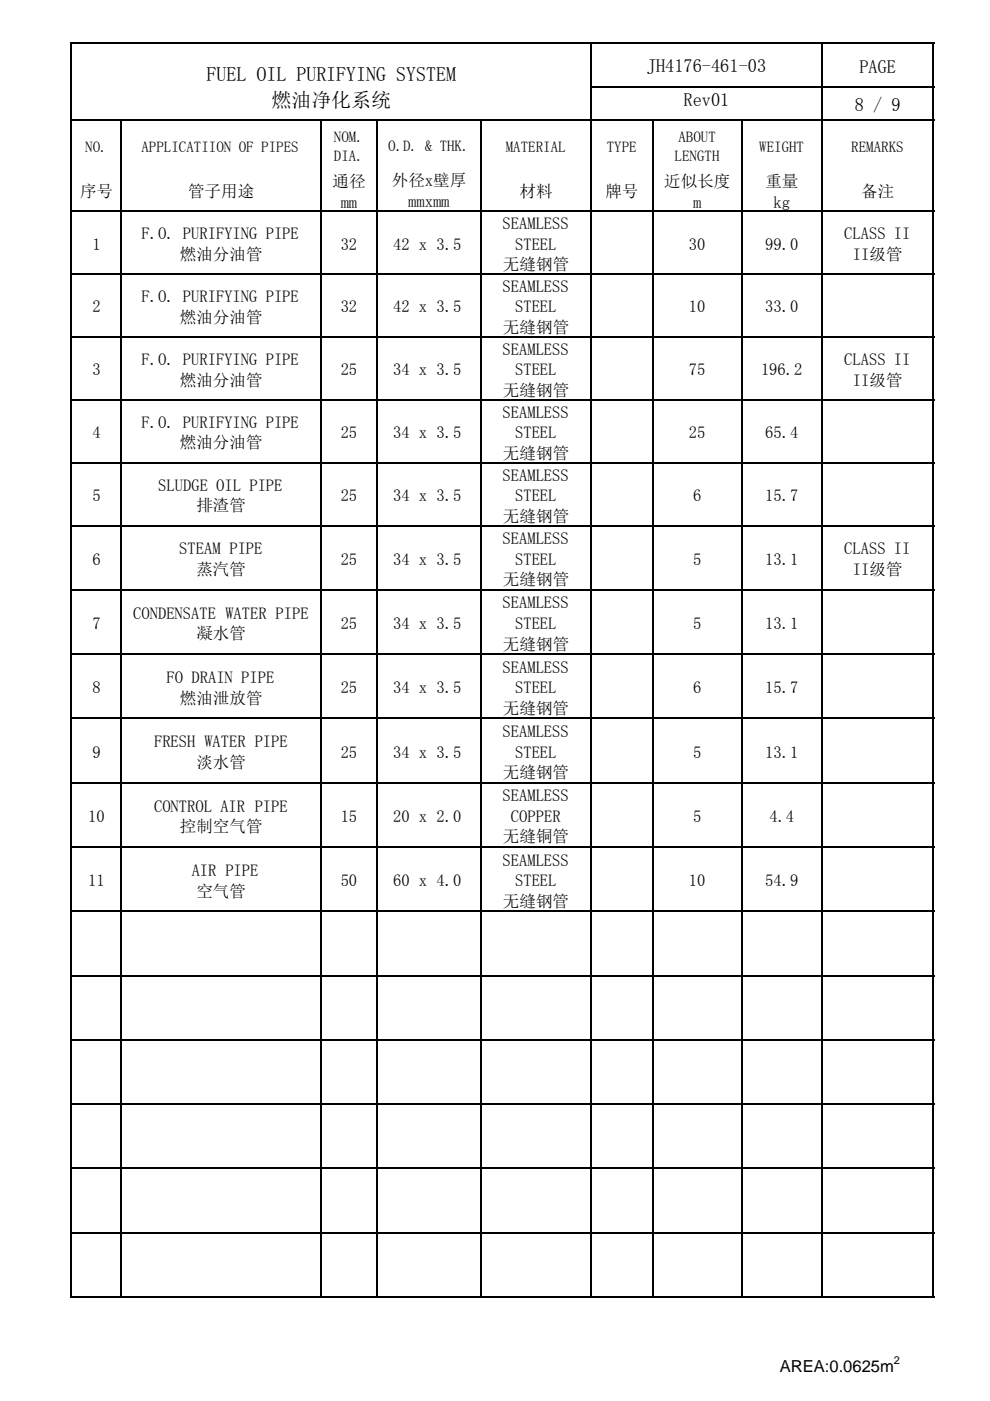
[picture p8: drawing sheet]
<svg xmlns="http://www.w3.org/2000/svg" width="210mm" height="297mm" viewBox="0 0 210 297" stroke-linecap="round" stroke-linejoin="round" font-family="sans-serif">
<defs><g id="words">
<g font-size="4.2">
<text x="43.8" y="17.3">FUEL OIL PURIFYING SYSTEM</text>
<text x="57.6" y="22.8">燃油净化系统</text>
</g>
<g font-size="3.9">
<text x="137.2" y="15.2">JH4176-461-03</text>
<text x="182.3" y="15.4">PAGE</text>
<text x="145" y="22.4">Rev01</text>
<text x="181.3" y="23.6">8 / 9</text>
</g>
<g font-size="3.5">
<text x="17" y="41.9">序号</text>
<text x="39.9" y="41.9">管子用途</text>
<text x="70.5" y="39.7">通径</text>
<text x="83.1" y="39.5">外径x壁厚</text>
<text x="110.2" y="41.9">材料</text>
<text x="128.4" y="41.9">牌号</text>
<text x="140.9" y="39.7">近似长度</text>
<text x="162.3" y="39.7">重量</text>
<text x="182.7" y="41.9">备注</text>
<text x="72.3" y="44.1">mm</text>
<text x="86.6" y="43.9">mmxmm</text>
<text x="147" y="44.1">m</text>
<text x="164.1" y="44.1">kg</text>
<text x="19.6" y="52.9">1</text>
<text x="30" y="50.7">F.O. PURIFYING PIPE</text>
<text x="72.3" y="52.9">32</text>
<text x="83.4" y="52.9">42 x 3.5</text>
<text x="106.6" y="48.6">SEAMLESS</text>
<text x="109.3" y="52.9">STEEL</text>
<text x="146.1" y="52.9">30</text>
<text x="162.3" y="52.9">99.0</text>
<text x="179.1" y="50.7">CLASS II</text>
<text x="38.1" y="55.1">燃油分油管</text>
<text x="106.7" y="57.3">无缝钢管</text>
<text x="180.9" y="55.1">II级管</text>
<text x="30" y="64.1">F.O. PURIFYING PIPE</text>
<text x="106.6" y="61.9">SEAMLESS</text>
<text x="19.6" y="66.3">2</text>
<text x="38.1" y="68.4">燃油分油管</text>
<text x="72.3" y="66.3">32</text>
<text x="83.4" y="66.3">42 x 3.5</text>
<text x="106.7" y="70.6">无缝钢管</text>
<text x="109.3" y="66.3">STEEL</text>
<text x="146.1" y="66.3">10</text>
<text x="162.3" y="66.3">33.0</text>
<text x="30" y="77.4">F.O. PURIFYING PIPE</text>
<text x="106.6" y="75.2">SEAMLESS</text>
<text x="179.1" y="77.4">CLASS II</text>
<text x="19.6" y="79.6">3</text>
<text x="38.1" y="81.7">燃油分油管</text>
<text x="72.3" y="79.6">25</text>
<text x="83.4" y="79.6">34 x 3.5</text>
<text x="106.7" y="83.9">无缝钢管</text>
<text x="109.3" y="79.6">STEEL</text>
<text x="146.1" y="79.6">75</text>
<text x="161.4" y="79.6">196.2</text>
<text x="180.9" y="81.7">II级管</text>
<text x="106.6" y="88.6">SEAMLESS</text>
<text x="19.6" y="92.9">4</text>
<text x="30" y="90.7">F.O. PURIFYING PIPE</text>
<text x="38.1" y="95.1">燃油分油管</text>
<text x="72.3" y="92.9">25</text>
<text x="83.4" y="92.9">34 x 3.5</text>
<text x="109.3" y="92.9">STEEL</text>
<text x="146.1" y="92.9">25</text>
<text x="162.3" y="92.9">65.4</text>
<text x="106.6" y="101.9">SEAMLESS</text>
<text x="106.7" y="97.3">无缝钢管</text>
<text x="19.6" y="106.3">5</text>
<text x="33.6" y="104.1">SLUDGE OIL PIPE</text>
<text x="72.3" y="106.3">25</text>
<text x="83.4" y="106.3">34 x 3.5</text>
<text x="109.3" y="106.3">STEEL</text>
<text x="147" y="106.3">6</text>
<text x="162.3" y="106.3">15.7</text>
<text x="41.7" y="108.4">排渣管</text>
<text x="106.7" y="110.6">无缝钢管</text>
<text x="19.6" y="119.7">6</text>
<text x="38" y="117.6">STEAM PIPE</text>
<text x="72.3" y="119.7">25</text>
<text x="83.4" y="119.7">34 x 3.5</text>
<text x="106.6" y="115.4">SEAMLESS</text>
<text x="109.3" y="119.7">STEEL</text>
<text x="147" y="119.7">5</text>
<text x="162.3" y="119.7">13.1</text>
<text x="179.1" y="117.6">CLASS II</text>
<text x="41.7" y="121.9">蒸汽管</text>
<text x="106.7" y="124.1">无缝钢管</text>
<text x="180.9" y="121.9">II级管</text>
<text x="28.2" y="131.2">CONDENSATE WATER PIPE</text>
<text x="106.6" y="129">SEAMLESS</text>
<text x="19.6" y="133.4">7</text>
<text x="41.7" y="135.6">凝水管</text>
<text x="72.3" y="133.4">25</text>
<text x="83.4" y="133.4">34 x 3.5</text>
<text x="106.7" y="137.7">无缝钢管</text>
<text x="109.3" y="133.4">STEEL</text>
<text x="147" y="133.4">5</text>
<text x="162.3" y="133.4">13.1</text>
<text x="106.6" y="142.6">SEAMLESS</text>
<text x="19.6" y="147">8</text>
<text x="35.3" y="144.8">FO DRAIN PIPE</text>
<text x="38.1" y="149.2">燃油泄放管</text>
<text x="72.3" y="147">25</text>
<text x="83.4" y="147">34 x 3.5</text>
<text x="109.3" y="147">STEEL</text>
<text x="147" y="147">6</text>
<text x="162.3" y="147">15.7</text>
<text x="106.7" y="151.3">无缝钢管</text>
<text x="19.6" y="160.6">9</text>
<text x="32.7" y="158.5">FRESH WATER PIPE</text>
<text x="72.3" y="160.6">25</text>
<text x="83.4" y="160.6">34 x 3.5</text>
<text x="106.6" y="156.3">SEAMLESS</text>
<text x="109.3" y="160.6">STEEL</text>
<text x="147" y="160.6">5</text>
<text x="162.3" y="160.6">13.1</text>
<text x="41.7" y="162.8">淡水管</text>
<text x="106.7" y="165">无缝钢管</text>
<text x="32.7" y="172.1">CONTROL AIR PIPE</text>
<text x="106.6" y="169.9">SEAMLESS</text>
<text x="18.7" y="174.2">10</text>
<text x="38.1" y="176.4">控制空气管</text>
<text x="72.3" y="174.2">15</text>
<text x="83.4" y="174.2">20 x 2.0</text>
<text x="106.7" y="178.6">无缝铜管</text>
<text x="108.4" y="174.2">COPPER</text>
<text x="147" y="174.2">5</text>
<text x="163.2" y="174.2">4.4</text>
<text x="40.7" y="185.7">AIR PIPE</text>
<text x="106.6" y="183.5">SEAMLESS</text>
<text x="18.7" y="187.9">11</text>
<text x="41.7" y="190.1">空气管</text>
<text x="72.3" y="187.9">50</text>
<text x="83.4" y="187.9">60 x 4.0</text>
<text x="109.3" y="187.9">STEEL</text>
<text x="146.1" y="187.9">10</text>
<text x="162.3" y="187.9">54.9</text>
<text x="106.7" y="192.2">无缝钢管</text>
<text x="165.4" y="291">AREA:0.0625m</text>
</g>
<g font-size="3.2">
<text x="18.1" y="32.1">NO.</text>
<text x="30" y="32.1">APPLICATIION OF PIPES</text>
<text x="70.8" y="30.1">NOM.</text>
<text x="70.8" y="34.1">DIA.</text>
<text x="82.3" y="32">O.D. &amp; THK.</text>
<text x="107.3" y="32.1">MATERIAL</text>
<text x="128.7" y="32.1">TYPE</text>
<text x="143.1" y="34.1">LENGTH</text>
<text x="143.9" y="30.1">ABOUT</text>
<text x="161" y="32.1">WEIGHT</text>
<text x="180.6" y="32.1">REMARKS</text>
</g>
<text font-size="2.3" x="189.6" y="289.2">2</text>
</g></defs>
<g fill="none" stroke="#000" stroke-width=".34">
<path d="M15.2 9v266.2M15.3 9.1h182.9M125.3 9.3v265.9M125.5 18.4h72.7M174.3 9.3v265.9M198 9.3v265.9M15.3 25.5h182.9M25.7 25.7v249.5M68 25.7v249.5M80 25.7v249.5M102 25.7v249.5M138.4 25.7v249.5"/>
<path d="M157.4 25.7v249.5M15.3 44.7h182.9M15.3 58.1h182.9M15.3 71.4h182.9M15.3 84.8h182.9M15.3 98.1h182.9M15.3 111.4h182.9M15.3 125.1h182.9M15.3 138.7h182.9M15.3 152.3h182.9M15.3 165.9h182.9M15.3 179.6h182.9"/>
<path d="M15.3 193.2h182.9M15.3 206.8h182.9M15.3 220.5h182.9M15.3 234.1h182.9M15.3 247.7h182.9M15.3 261.4h182.9M15.3 275h182.9"/>
</g>
<use href="#words"/>
</svg>
